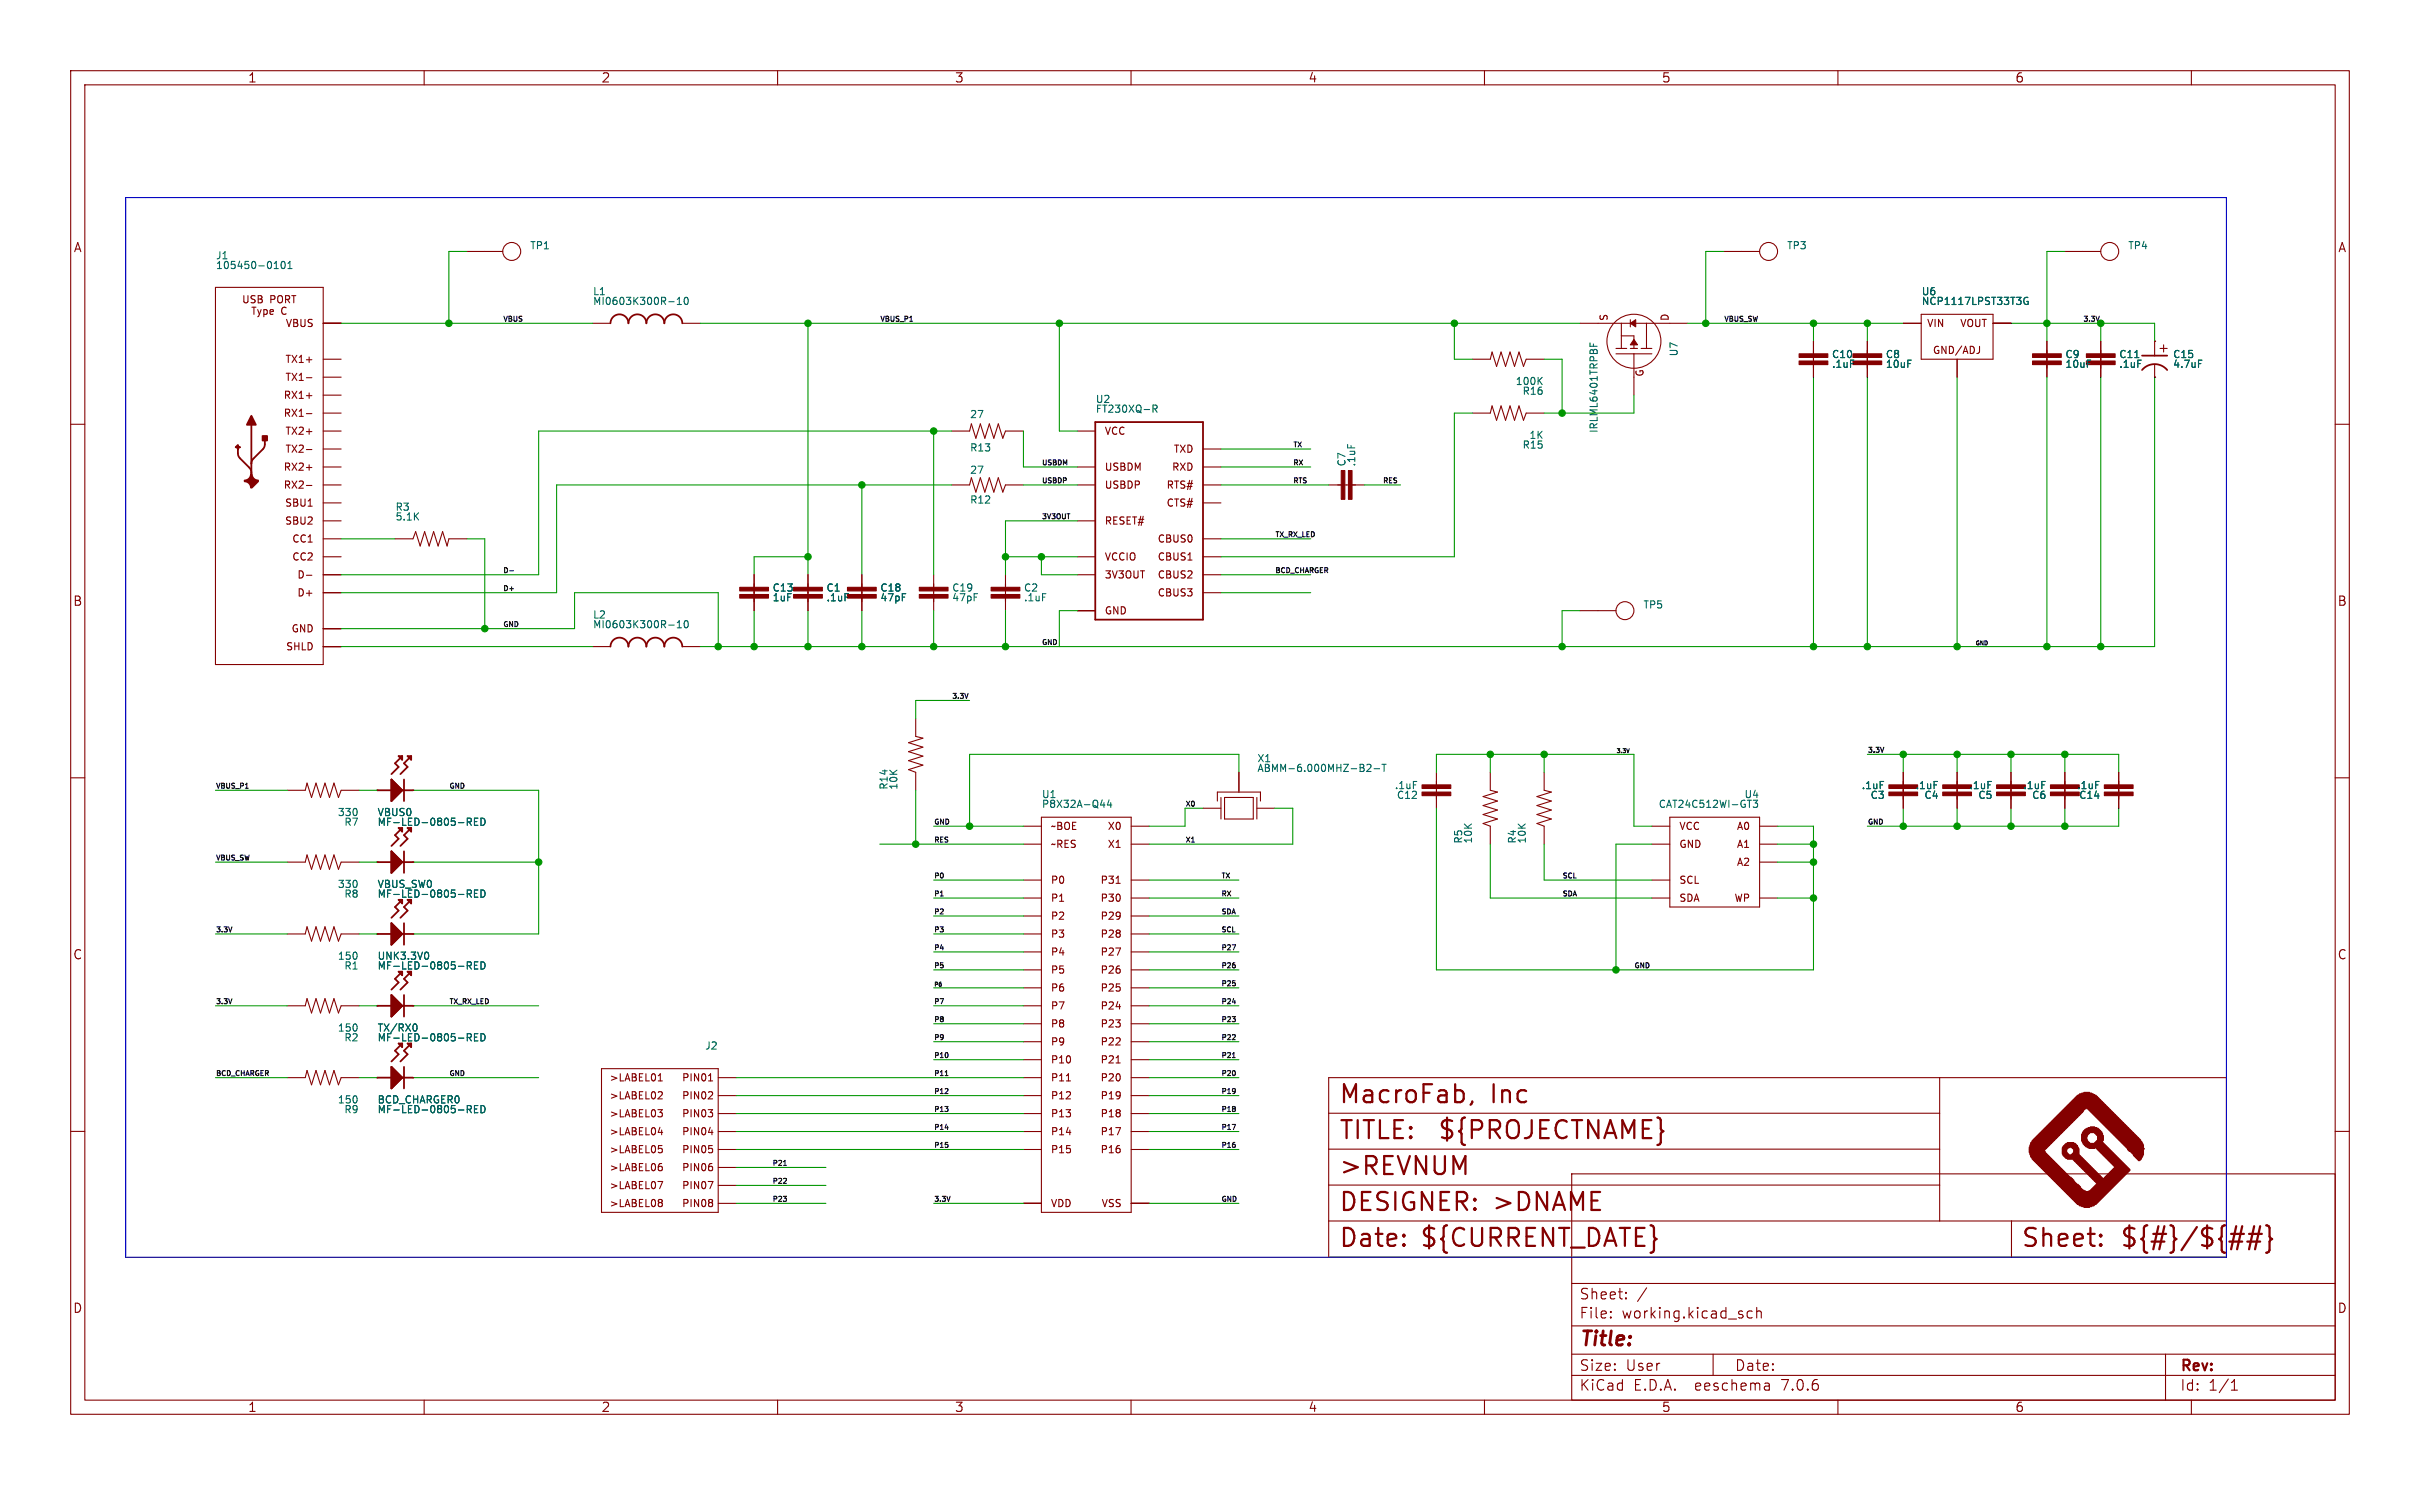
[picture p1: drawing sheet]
<svg xmlns="http://www.w3.org/2000/svg" width="342mm" height="210mm" viewBox="0 0 342 210" stroke-linecap="round" stroke-linejoin="round" font-family="sans-serif">
<defs><g id="words">
<g font-size="3.5" fill="#840000">
<text x="189.3" y="156.5">MacroFab,</text>
<text x="189.3" y="161.5">TITLE:</text>
<text x="203.3" y="161.5">${PROJECTNAME}</text>
<text x="210.9" y="156.5">Inc</text>
<text x="189.3" y="166.6">&gt;REVNUM</text>
<text x="189.3" y="171.7">DESIGNER: &gt;DNAME</text>
<text x="189.3" y="176.8">Date:</text>
<text x="200.7" y="176.8">${CURRENT_DATE}</text>
<text x="285.8" y="176.8">Sheet:</text>
<text x="299.8" y="176.8">${#}/${##}</text>
</g>
<text font-size="2.8" fill="#840000" x="223.3" y="190.9">Title:</text>
<g font-size="2.1" fill="#840000">
<text x="223.3" y="184">Sheet:</text>
<text x="223.3" y="186.7">File:</text>
<text x="229.4" y="186.7">working.kicad_sch</text>
<text x="223.3" y="196.9">KiCad</text>
<text x="223.3" y="194.1">Size:</text>
<text x="230" y="194.1">User</text>
<text x="231.1" y="196.9">E.D.A.</text>
<text x="240" y="196.9">eeschema</text>
<text x="245.3" y="194.1">Date:</text>
<text x="252.3" y="196.9">7.0.6</text>
<text x="308.3" y="194.3">Rev:</text>
<text x="308.3" y="196.9">Id:</text>
<text x="312.4" y="196.9">1/1</text>
</g>
<g font-size="1.8" fill="#840000">
<text x="35" y="11.9">1</text>
<text x="85" y="11.9">2</text>
<text x="135" y="11.9">3</text>
<text x="185" y="11.9">4</text>
<text x="235" y="11.9">5</text>
<text x="285" y="11.9">6</text>
<text x="10.3" y="35.9">A</text>
<text x="330.7" y="35.9">A</text>
<text x="10.3" y="85.9">B</text>
<text x="330.6" y="85.9">B</text>
<text x="10.3" y="135.9">C</text>
<text x="330.6" y="135.9">C</text>
<text x="10.3" y="185.9">D</text>
<text x="330.6" y="185.9">D</text>
<text x="35" y="199.9">1</text>
<text x="85" y="199.9">2</text>
<text x="135" y="199.9">3</text>
<text x="185" y="199.9">4</text>
<text x="235" y="199.9">5</text>
<text x="285" y="199.9">6</text>
</g>
<g font-size="1.4" fill="#006464">
<text x="74.9" y="35.5">TP1</text>
<text x="252.7" y="35.5">TP3</text>
<text x="301" y="35.5">TP4</text>
<text x="30.4" y="36.9">J1</text>
<text x="30.4" y="38.3">105450-0101</text>
<text x="83.8" y="42">L1</text>
<text x="271.7" y="42">U6</text>
<text x="83.8" y="43.3">MI0603K300R-10</text>
<text x="271.7" y="43.3">NCP1117LPST33T3G</text>
<text x="237.5" y="50.5" transform="rotate(-90 237.5 50.5)">U7</text>
<text x="259" y="50.8">C10</text>
<text x="259" y="52.2">.1uF</text>
<text x="266.7" y="50.8">C8</text>
<text x="266.7" y="52.2">10uF</text>
<text x="292.1" y="50.8">C9</text>
<text x="292.1" y="52.2">10uF</text>
<text x="299.7" y="50.8">C11</text>
<text x="299.7" y="52.2">.1uF</text>
<text x="307.3" y="50.8">C15</text>
<text x="307.3" y="52.2">4.7uF</text>
<text x="137.1" y="59.3">27</text>
<text x="154.9" y="57.2">U2</text>
<text x="154.9" y="58.6">FT230XQ-R</text>
<text x="214.3" y="54.7">100K</text>
<text x="215.3" y="56">R16</text>
<text x="137.1" y="64.1">R13</text>
<text x="215.3" y="63.7">R15</text>
<text x="216.2" y="62.3">1K</text>
<text x="226.2" y="61.3" transform="rotate(-90 226.2 61.3)">IRLML6401TRPBF</text>
<text x="137.1" y="71.4">R12</text>
<text x="137.1" y="67.2">27</text>
<text x="190.5" y="66.1" transform="rotate(-90 190.5 66.1)">C7</text>
<text x="191.9" y="66.1" transform="rotate(-90 191.9 66.1)">.1uF</text>
<text x="55.8" y="72.4">R3</text>
<text x="55.8" y="73.8">5.1K</text>
<text x="109.2" y="83.9">C13</text>
<text x="116.8" y="83.9">C1</text>
<text x="124.4" y="83.9">C18</text>
<text x="134.6" y="83.9">C19</text>
<text x="144.7" y="83.9">C2</text>
<text x="83.8" y="87.7">L2</text>
<text x="83.8" y="89.1">MI0603K300R-10</text>
<text x="109.2" y="85.2">1uF</text>
<text x="116.8" y="85.2">.1uF</text>
<text x="124.4" y="85.2">47pF</text>
<text x="134.6" y="85.2">47pF</text>
<text x="144.7" y="85.2">.1uF</text>
<text x="232.4" y="86.3">TP5</text>
<text x="177.8" y="108">X1</text>
<text x="125.8" y="111.8" transform="rotate(-90 125.8 111.8)">R14</text>
<text x="127.2" y="111.8" transform="rotate(-90 127.2 111.8)">10K</text>
<text x="147.3" y="113.1">U1</text>
<text x="177.8" y="109.4">ABMM-6.000MHZ-B2-T</text>
<text x="197.2" y="111.8">.1uF</text>
<text x="197.5" y="113.2">C12</text>
<text x="246.7" y="113.1">U4</text>
<text x="263.2" y="111.8">.1uF</text>
<text x="264.5" y="113.2">C3</text>
<text x="270.9" y="111.8">.1uF</text>
<text x="272.1" y="113.2">C4</text>
<text x="278.5" y="111.8">.1uF</text>
<text x="279.7" y="113.2">C5</text>
<text x="286.1" y="111.8">.1uF</text>
<text x="287.4" y="113.2">C6</text>
<text x="293.7" y="111.8">.1uF</text>
<text x="294" y="113.2">C14</text>
<text x="47.7" y="115.6">330</text>
<text x="48.6" y="117">R7</text>
<text x="53.3" y="115.6">VBUS0</text>
<text x="53.3" y="117">MF-LED-0805-RED</text>
<text x="147.3" y="114.5">P8X32A-Q44</text>
<text x="207.1" y="119.4" transform="rotate(-90 207.1 119.4)">R5</text>
<text x="208.4" y="119.4" transform="rotate(-90 208.4 119.4)">10K</text>
<text x="214.7" y="119.4" transform="rotate(-90 214.7 119.4)">R4</text>
<text x="216.1" y="119.4" transform="rotate(-90 216.1 119.4)">10K</text>
<text x="234.5" y="114.5">CAT24C512WI-GT3</text>
<text x="47.7" y="125.8">330</text>
<text x="53.3" y="125.8">VBUS_SW0</text>
<text x="48.6" y="127.2">R8</text>
<text x="53.3" y="127.2">MF-LED-0805-RED</text>
<text x="47.7" y="135.9">150</text>
<text x="48.6" y="137.3">R1</text>
<text x="53.3" y="135.9">UNK3.3V0</text>
<text x="53.3" y="137.3">MF-LED-0805-RED</text>
<text x="47.7" y="146.1">150</text>
<text x="48.6" y="147.5">R2</text>
<text x="53.3" y="146.1">TX/RX0</text>
<text x="53.3" y="147.5">MF-LED-0805-RED</text>
<text x="99.6" y="148.6">J2</text>
<text x="47.7" y="156.3">150</text>
<text x="48.6" y="157.6">R9</text>
<text x="53.3" y="156.3">BCD_CHARGER0</text>
<text x="53.3" y="157.6">MF-LED-0805-RED</text>
</g>
<g font-size="1.4" fill="#840000">
<text x="40.3" y="46.5">VBUS</text>
<text x="227.6" y="45.5" transform="rotate(-90 227.6 45.5)">S</text>
<text x="236.3" y="45.5" transform="rotate(-90 236.3 45.5)">D</text>
<text x="272.5" y="46.5">VIN</text>
<text x="277.2" y="46.5">VOUT</text>
<text x="40.3" y="51.5">TX1+</text>
<text x="232.7" y="53.4" transform="rotate(-90 232.7 53.4)">G</text>
<text x="273.3" y="50.3">GND/ADJ</text>
<text x="40" y="56.6">RX1+</text>
<text x="40" y="59.2">RX1-</text>
<text x="40.3" y="54.1">TX1-</text>
<text x="40.3" y="61.7">TX2+</text>
<text x="40.3" y="64.2">TX2-</text>
<text x="156.2" y="61.7">VCC</text>
<text x="165.9" y="64.2">TXD</text>
<text x="40" y="66.8">RX2+</text>
<text x="40" y="69.3">RX2-</text>
<text x="40.2" y="71.9">SBU1</text>
<text x="156.2" y="66.8">USBDM</text>
<text x="156.2" y="69.3">USBDP</text>
<text x="164.9" y="71.9">CTS#</text>
<text x="164.9" y="69.3">RTS#</text>
<text x="165.7" y="66.8">RXD</text>
<text x="40.2" y="74.4">SBU2</text>
<text x="41.2" y="76.9">CC1</text>
<text x="156.2" y="74.4">RESET#</text>
<text x="163.7" y="76.9">CBUS0</text>
<text x="41.2" y="79.5">CC2</text>
<text x="42" y="82">D-</text>
<text x="156.2" y="82">3V3OUT</text>
<text x="156.2" y="79.5">VCCIO</text>
<text x="163.7" y="79.5">CBUS1</text>
<text x="163.7" y="82">CBUS2</text>
<text x="41.1" y="89.6">GND</text>
<text x="42" y="84.6">D+</text>
<text x="156.2" y="87.1">GND</text>
<text x="163.7" y="84.6">CBUS3</text>
<text x="40.4" y="92.2">SHLD</text>
<text x="148.6" y="117.6">~BOE</text>
<text x="156.6" y="117.6">X0</text>
<text x="237.5" y="117.6">VCC</text>
<text x="245.6" y="117.6">A0</text>
<text x="148.6" y="125.2">P0</text>
<text x="148.6" y="120.1">~RES</text>
<text x="155.6" y="125.2">P31</text>
<text x="156.6" y="120.1">X1</text>
<text x="237.5" y="120.1">GND</text>
<text x="237.5" y="125.2">SCL</text>
<text x="245.6" y="120.1">A1</text>
<text x="245.6" y="122.7">A2</text>
<text x="148.6" y="127.7">P1</text>
<text x="148.6" y="130.3">P2</text>
<text x="155.6" y="130.3">P29</text>
<text x="155.6" y="127.7">P30</text>
<text x="237.5" y="127.7">SDA</text>
<text x="245.3" y="127.7">WP</text>
<text x="148.6" y="132.8">P3</text>
<text x="148.6" y="135.4">P4</text>
<text x="148.6" y="137.9">P5</text>
<text x="155.6" y="137.9">P26</text>
<text x="155.6" y="135.4">P27</text>
<text x="155.6" y="132.8">P28</text>
<text x="148.6" y="140.4">P6</text>
<text x="148.6" y="143">P7</text>
<text x="155.6" y="143">P24</text>
<text x="155.6" y="140.4">P25</text>
<text x="148.6" y="145.5">P8</text>
<text x="148.6" y="148.1">P9</text>
<text x="155.6" y="148.1">P22</text>
<text x="155.6" y="145.5">P23</text>
<text x="86.1" y="153.1">&gt;LABEL01</text>
<text x="86.1" y="155.7">&gt;LABEL02</text>
<text x="96.4" y="153.1">PIN01</text>
<text x="96.4" y="155.7">PIN02</text>
<text x="148.6" y="150.6">P10</text>
<text x="148.6" y="153.1">P11</text>
<text x="148.6" y="155.7">P12</text>
<text x="155.6" y="155.7">P19</text>
<text x="155.6" y="153.1">P20</text>
<text x="155.6" y="150.6">P21</text>
<text x="86.1" y="158.2">&gt;LABEL03</text>
<text x="86.1" y="160.8">&gt;LABEL04</text>
<text x="96.4" y="158.2">PIN03</text>
<text x="96.4" y="160.8">PIN04</text>
<text x="148.6" y="158.2">P13</text>
<text x="148.6" y="160.8">P14</text>
<text x="155.6" y="160.8">P17</text>
<text x="155.6" y="158.2">P18</text>
<text x="86.1" y="163.3">&gt;LABEL05</text>
<text x="86.1" y="165.8">&gt;LABEL06</text>
<text x="96.4" y="163.3">PIN05</text>
<text x="96.4" y="165.8">PIN06</text>
<text x="148.6" y="163.3">P15</text>
<text x="155.6" y="163.3">P16</text>
<text x="86.1" y="168.4">&gt;LABEL07</text>
<text x="86.1" y="170.9">&gt;LABEL08</text>
<text x="96.4" y="168.4">PIN07</text>
<text x="96.4" y="170.9">PIN08</text>
<text x="148.6" y="170.9">VDD</text>
<text x="155.7" y="170.9">VSS</text>
</g>
<g font-size="1" fill="#0f0f0f">
<text x="71.1" y="45.5">VBUS</text>
<text x="124.5" y="45.5">VBUS_P1</text>
<text x="243.8" y="45.5">VBUS_SW</text>
<text x="294.6" y="45.5">3.3V</text>
<text x="147.3" y="65.8">USBDM</text>
<text x="182.9" y="65.8">RX</text>
<text x="182.9" y="63.3">TX</text>
<text x="147.3" y="68.4">USBDP</text>
<text x="182.9" y="68.4">RTS</text>
<text x="195.6" y="68.4">RES</text>
<text x="147.3" y="73.5">3V3OUT</text>
<text x="180.3" y="76">TX_RX_LED</text>
<text x="71.1" y="81.1">D-</text>
<text x="71.1" y="83.6">D+</text>
<text x="180.3" y="81.1">BCD_CHARGER</text>
<text x="71.1" y="88.7">GND</text>
<text x="147.3" y="91.2">GND</text>
<text x="134.6" y="98.9">3.3V</text>
<text x="264.2" y="106.5">3.3V</text>
<text x="30.5" y="111.6">VBUS_P1</text>
<text x="63.5" y="111.6">GND</text>
<text x="132.1" y="119.2">RES</text>
<text x="132.1" y="116.6">GND</text>
<text x="167.6" y="119.2">X1</text>
<text x="167.6" y="114.1">X0</text>
<text x="264.2" y="116.6">GND</text>
<text x="30.5" y="121.7">VBUS_SW</text>
<text x="132.1" y="124.3">P0</text>
<text x="172.7" y="124.3">TX</text>
<text x="221" y="124.3">SCL</text>
<text x="30.5" y="131.9">3.3V</text>
<text x="132.1" y="131.9">P3</text>
<text x="132.1" y="126.8">P1</text>
<text x="132.1" y="129.3">P2</text>
<text x="172.7" y="126.8">RX</text>
<text x="172.7" y="131.9">SCL</text>
<text x="172.7" y="129.3">SDA</text>
<text x="221" y="126.8">SDA</text>
<text x="132.1" y="137">P5</text>
<text x="132.1" y="134.4">P4</text>
<text x="172.7" y="134.4">P27</text>
<text x="172.7" y="137">P26</text>
<text x="231.1" y="137">GND</text>
<text x="30.5" y="142">3.3V</text>
<text x="63.5" y="142">TX_RX_LED</text>
<text x="132.1" y="142">P7</text>
<text x="172.7" y="142">P24</text>
<text x="172.7" y="139.5">P25</text>
<text x="132.1" y="144.6">P8</text>
<text x="132.1" y="149.7">P10</text>
<text x="132.1" y="147.1">P9</text>
<text x="172.7" y="144.6">P23</text>
<text x="172.7" y="147.1">P22</text>
<text x="172.7" y="149.7">P21</text>
<text x="30.5" y="152.2">BCD_CHARGER</text>
<text x="63.5" y="152.2">GND</text>
<text x="132.1" y="152.2">P11</text>
<text x="132.1" y="154.7">P12</text>
<text x="172.7" y="154.7">P19</text>
<text x="172.7" y="152.2">P20</text>
<text x="132.1" y="159.8">P14</text>
<text x="132.1" y="157.3">P13</text>
<text x="172.7" y="159.8">P17</text>
<text x="172.7" y="157.3">P18</text>
<text x="109.2" y="164.9">P21</text>
<text x="109.2" y="167.4">P22</text>
<text x="132.1" y="162.4">P15</text>
<text x="172.7" y="162.4">P16</text>
<text x="109.2" y="170">P23</text>
<text x="132.1" y="170">3.3V</text>
<text x="172.7" y="170">GND</text>
</g>
<g font-size=".8" fill="#0f0f0f">
<text x="279.4" y="91.3">GND</text>
<text x="228.6" y="106.5">3.3V</text>
<text x="132.1" y="139.5">P6</text>
</g>
</g></defs>
<g fill="none" stroke="#840000" stroke-width=".15">
<path d="M10 10h322.3v190h-322.3zM12 12h318.3v186h-318.3zM60 10v2M110 10v2M160 10v2M210 10v2M260 10v2M310 10v2M66 35.6h5.1M243.8 35.6h5.1M292.1 35.6h5.1M10 60h2"/>
<path d="M30.5 40.6h15.2v53.4h-15.2zM34.5 41.8v.8l.2 .2h.3l.1-.2v-.8M35.6 43.4h.6M35.9 43.4v1.1M36.1 41.9l-.4-.1-.2 .2 .1 .2 .4 .2v.3l-.1 .1h-.4M36.5 43.8l.2 .7M36.5 41.8h.4l.2 .2-.2 .3 .2 .1v.2l-.2 .2h-.4zM36.5 42.3h.4M36.7 44.5l-.2 .3M36.9 43.8l-.2 .7M37.3 43.8h.3l.2 .2-.1 .4h-.4M37.3 43.8v1"/>
<path d="M38.2 44.1l.5-.1-.1-.2h-.3l-.1 .1v.5h.4M38.3 42.3h.5l.1-.2-.1-.2-.5-.1v1M39.4 41.9l.1-.1a.34 .34 0 0 1 .5 .3v.4a.34 .34 0 0 1-.4 .3 .34 .34 0 0 1-.3-.3v-.4zM40.4 42.3h.5l.1-.2-.1-.2-.5-.1v1M40.5 43.5a.48 .48 0 0 0-.7 .4 .48 .48 0 0 0 .5 .6l.2-.1M40.6 42.3l.4 .5M41.3 41.8h.5M41.6 41.8v1M43.3 56h.8M43.3 58.5h.8M43.3 53.4h.8M45.7 50.8h2.6"/>
<path d="M45.7 45.7h2.6M45.7 58.4h2.6M45.7 53.3h2.6M45.7 55.9h2.6M83.8 45.7h2.6M96.5 45.7h2.6M208.3 50.8h2.5l.3-1 .6 2 .6-2 .7 2 .6-2 .6 2 .7-2 .6 2 .4-1h2.5M208.3 58.4h2.5l.3-1 .6 2 .6-2 .7 2 .6-2 .6 2 .7-2 .6 2 .4-1h2.5M223.5 45.7h15.3M228.6 49.3h1.5M228.6 50h5.1M229.4 47.5h1.7v1.8"/>
<path d="M229.4 45.7v3.6M230.6 49.3h1M230.6 45.2v1M231.1 50v5.9M232.2 49.3h1.5M232.9 45.7v3.6M256.5 48.3v5M264.2 48.3v5M269.2 45.7h2.6M271.8 44.5h10.1v6.3h-10.1zM276.9 50.8v2.5M280 49v.7l-.1 .2"/>
<path d="M281.9 45.7h2.6M289.6 48.3v5M297.2 48.3v5M304.8 53.3h.1M304.8 48.3h.1M304.8 48.3v2M304.8 51.6v1.7M305.6 49.3h1M306.1 48.8v1M330.3 60h2M43.3 66.1h.8M43.3 68.7h.8"/>
<path d="M43.3 63.6h.8M43.6 71.6h.6M45.7 68.6h2.6M45.7 61h2.6M45.7 66h2.6M45.7 76.2h2.6M45.7 71.1h2.6M45.7 63.5h2.6M45.7 78.7h2.6M45.7 73.7h2.6M55.9 76.2h2.5l.4-1 .6 2 .7-2 .6 2 .6-2 .7 2 .6-2 .6 2 .3-1h2.5M134.6 68.6h2.6l.2-1 .6 2 .7-2 .6 2 .7-2 .6 2 .6-2 .7 2 .3-1h2.6"/>
<path d="M134.6 61h2.6l.2-1.1 .6 2.1 .7-2.1 .6 2.1 .7-2.1 .6 2.1 .6-2.1 .7 2.1 .3-1h2.6M152.4 68.6h2.5M152.4 61h2.5M152.4 66h2.5M152.4 78.7h2.5M152.4 73.7h2.5M168 79.2h.6M170.2 68.6h2.5M170.2 66h2.5M170.2 76.2h2.5M170.2 71.1h2.5M170.2 63.5h2.5"/>
<path d="M170.2 78.7h2.5M188 68.6h5M43.3 81.4h.8M45.7 91.4h2.6M45.7 88.9h2.6M45.7 83.8h2.6M45.7 81.3h2.6M83.8 91.4h2.6M96.5 91.4h2.6M106.7 81.3v5.1M114.3 81.3v5.1M121.9 81.3v5.1"/>
<path d="M132.1 81.3v5.1M142.2 81.3v5.1M152.4 86.4h2.5M152.4 81.3h2.5M170.2 83.8h2.5M170.2 81.3h2.5M223.5 86.4h5.1M10 110h2M40.6 111.8h2.6l.2-1.1 .7 2.1 .6-2.1 .6 2.1 .7-2.1 .6 2.1 .6-2.1 .7 2.1 .4-1h2.5M53.3 111.8h.1M58.4 111.8h.1M129.5 101.6v2.5l1.1 .3-2.1 .6 2.1 .7-2.1 .6 2.1 .6-2.1 .7 2.1 .6-2.1 .6 1 .4v2.6"/>
<path d="M144.8 119.4h2.5M144.8 116.8h2.5M147.3 115.6h12.7v55.9h-12.7zM160 119.4h2.6M160 116.8h2.6M170.2 114.3h2.5M172.2 113.3v-1.3h6.1v1.3M172.7 112.8v3M173.2 112.8h4.1v3h-4.1zM175.3 109.2v2.8M177.8 112.8v3M177.8 114.3h2.5"/>
<path d="M203.2 109.2v5.1M210.8 109.2v2.6l1 .2-2 .6 2 .7-2 .6 2 .7-2 .6 2 .6-2 .7 1 .3v2.6M218.4 109.2v2.6l1.1 .2-2.1 .6 2.1 .7-2.1 .6 2.1 .7-2.1 .6 2.1 .6-2.1 .7 1 .3v2.6M233.7 119.4h2.5M233.7 116.8h2.5M236.2 115.6h12.7v12.7h-12.7zM248.9 119.4h2.6M248.9 116.8h2.6M269.2 109.2v5.1M276.9 109.2v5.1M284.5 109.2v5.1M292.1 109.2v5.1"/>
<path d="M299.7 109.2v5.1M330.3 110h2M40.6 132.1h2.6l.2-1 .7 2 .6-2 .6 2 .7-2 .6 2 .6-2 .7 2 .4-1h2.5M40.6 121.9h2.6l.2-1 .7 2 .6-2 .6 2 .7-2 .6 2 .6-2 .7 2 .4-1h2.5M53.3 132.1h.1M53.3 121.9h.1M58.4 132.1h.1M58.4 121.9h.1M144.8 134.6h2.5M144.8 137.2h2.5M144.8 139.7h2.5M144.8 132.1h2.5"/>
<path d="M144.8 129.5h2.5M144.8 127h2.5M144.8 124.5h2.5M157.9 124.9h.6M160 134.6h2.6M160 137.2h2.6M160 139.7h2.6M160 132.1h2.6M160 129.5h2.6M160 127h2.6M160 124.5h2.6M233.7 127h2.5"/>
<path d="M233.7 124.5h2.5M248.9 127h2.6M248.9 121.9h2.6M10 160h2M40.6 142.2h2.6l.2-1 .7 2.1 .6-2.1 .6 2.1 .7-2.1 .6 2.1 .6-2.1 .7 2.1 .4-1.1h2.5M40.6 152.4h2.6l.2-1 .7 2 .6-2 .6 2 .7-2 .6 2 .6-2 .7 2 .4-1h2.5M53.3 152.4h.1M53.3 142.2h.1M58.4 152.4h.1M58.4 142.2h.1M85.1 151.1h16.5v20.4h-16.5zM93.1 156.9h.6l-.3 .4 .2 .1 .1 .3-.2 .2h-.3"/>
<path d="M93.1 152.9h.6M93.1 152.1l.3-.3v1.1M93.3 154.4h.3l.1 .3-.6 .7h.6M93.6 159.8v.7M100.2 156.9h.6l-.3 .4M100.2 152.9h.6M100.7 154.4l.1 .2v.2l-.6 .6h.6M100.7 157.4l.1 .1-.1 .4M101.6 152.4h2.5M101.6 154.9h2.5M101.6 157.5h2.5M144.8 142.2h2.5"/>
<path d="M144.8 152.4h2.5M144.8 154.9h2.5M144.8 157.5h2.5M144.8 147.3h2.5M144.8 149.9h2.5M144.8 144.8h2.5M150.9 152.9h.5M157.9 150.3h.6M160 142.2h2.6M160 152.4h2.6M160 154.9h2.6M160 157.5h2.6"/>
<path d="M160 147.3h2.6M160 149.9h2.6M160 144.8h2.6M188 152.4h127v25.4h-127zM188 157.4h86.4M274.4 152.4v20.3M330.3 160h2M93.1 167.1h.6l-.4 1M93.1 160.1h.6M93.2 162h.4M93.3 162.4h.2l.2 .2-.1 .3-.3 .1M93.3 164.9l.3 .1 .1 .1-.1 .4-.3 .1"/>
<path d="M93.3 169.6l.3 .1 .1 .1-.2 .3M93.3 170.1h.2M93.5 170.1l.1 .1 .1 .2-.1 .2h-.3M93.6 164.5l-.3 .1M100.2 167.1h.7l-.5 1M100.2 160.1h.7M100.3 162h.5M100.7 162.4l.1 .2-.1 .4M100.7 165l.1 .1-.1 .4M100.7 169.7l.1 .1-.1 .2M100.7 170.1l.1 .2-.1 .3M101.6 160h2.5"/>
<path d="M101.6 162.6h2.5M101.6 165.1h2.5M101.6 167.6h2.5M101.6 170.2h2.5M144.8 160h2.5M144.8 162.6h2.5M144.8 170.2h2.5M160 160h2.6M160 162.6h2.6M160 170.2h2.6M188 162.5h86.4M188 172.7h127"/>
<path d="M188 167.6h86.4M222.3 166h108v32h-108zM284.6 172.7v5.1M60 198v2M110 198v2M160 198v2M210 198v2M222.3 194.5h108M222.3 191.5h108M222.3 187.5h108M222.3 181.5h108M227.9 186.3v.1"/>
<path d="M227.9 186.3h-.1l.1 .1M227.9 185.5v.1M227.9 185.5h-.1l.1 .1M230 183.6h.1l-.1 .1M230 183.6h-.1l.1 .1M230 182.8v.1M230 183.6v.1M230 182.8h.1l-.1 .1M230 182.8h-.1l.1 .1M232.9 182.1l-1.2 2M242.3 191.5v3M247.9 185.5l-.5-.1-.2 .3v.4l.1 .2 .1 .1 .5-.1"/>
<path d="M248.5 185.5a.37 .37 0 0 1 .7 .1v.8M248.5 184.9v1.5M250.2 195.7l.1 .9M250.3 196.5l-.1 .1M250.3 196h-.1M260 198v2M306.3 191.5v6.5M310 198v2M315.7 196.6h.8M315.7 195.5l.4-.4v1.5"/>
<circle cx="72.4" cy="35.6" r="1.27"/>
<circle cx="250.2" cy="35.6" r="1.27"/>
<circle cx="298.5" cy="35.6" r="1.27"/>
<circle cx="231.1" cy="48.3" r="3.8"/>
<circle cx="229.9" cy="86.4" r="1.27"/>
</g>
<g fill="#840000" stroke="#840000" stroke-width=".15">
<path d="M297.7 111h4.1v.5h-4.1z"/>
<path d="M297.7 112h4.1v.5h-4.1z"/>
<path d="M112.3 84.1h4v.5h-4z"/>
<path d="M112.3 83.1h4v.5h-4z"/>
<path d="M119.9 84.1h4.1v.5h-4.1z"/>
<path d="M119.9 83.1h4.1v.5h-4.1z"/>
<path d="M104.6 84.1h4.1v.5h-4.1z"/>
<path d="M104.6 83.1h4.1v.5h-4.1z"/>
<path d="M130 84.1h4.1v.5h-4.1z"/>
<path d="M130 83.1h4.1v.5h-4.1z"/>
<path d="M140.2 84.1h4.1v.5h-4.1z"/>
<path d="M140.2 83.1h4.1v.5h-4.1z"/>
<path d="M295.1 51.1h4.1v.5h-4.1z"/>
<path d="M295.1 50h4.1v.5h-4.1z"/>
<path d="M201.2 111h4v.5h-4z"/>
<path d="M201.2 112h4v.5h-4z"/>
<path d="M287.5 51.1h4.1v.5h-4.1z"/>
<path d="M287.5 50h4.1v.5h-4.1z"/>
<path d="M231.1 48l.5 .8h-1z"/>
<path d="M230.6 45.7l.8-.5v1z"/>
<path d="M262.1 51.1h4.1v.5h-4.1z"/>
<path d="M262.1 50h4.1v.5h-4.1z"/>
<path d="M254.5 51.1h4.1v.5h-4.1z"/>
<path d="M254.5 50h4.1v.5h-4.1z"/>
<path d="M190.8 66.5h.5v4.1h-.5z"/>
<path d="M189.7 66.5h.5v4.1h-.5z"/>
<path d="M287.1 162.9h2.2v.1h-2.2z"/>
<path d="M287.1 162.8h2.2v.1h-2.2z"/>
<path d="M287.1 162.7h2.1v.1h-2.1z"/>
<path d="M287.1 162.6h2.1v.1h-2.1z"/>
<path d="M287.1 162.5h2.2v.1h-2.2z"/>
<path d="M287.1 162.4h2.3v.1h-2.3z"/>
<path d="M287.1 162.3h2.4v.1h-2.4z"/>
<path d="M287.1 162.2h2.5v.1h-2.5z"/>
<path d="M287.2 163.2h2.4v.1h-2.4z"/>
<path d="M287.2 163.1h2.3v.1h-2.3z"/>
<path d="M287.2 163h2.2v.1h-2.2z"/>
<path d="M287.2 162.1h2.5v.1h-2.5z"/>
<path d="M287.2 162h2.6v.1h-2.6z"/>
<path d="M287.2 161.9h2.7v.1h-2.7z"/>
<path d="M287.3 163.5h2.6v.1h-2.6z"/>
<path d="M287.3 163.4h2.5v.1h-2.5z"/>
<path d="M287.3 163.3h2.4v.1h-2.4z"/>
<path d="M287.3 161.8h2.7v.1h-2.7z"/>
<path d="M287.3 161.7h2.8v.1h-2.8z"/>
<path d="M287.3 161.6h2.9v.1h-2.9z"/>
<path d="M287.4 163.6h2.6v.1h-2.6z"/>
<path d="M287.4 161.5h2.9v.1h-2.9z"/>
<path d="M287.5 163.8h2.7v.1h-2.7z"/>
<path d="M287.5 163.7h2.6v.1h-2.6z"/>
<path d="M287.5 161.4h2.9v.1h-2.9z"/>
<path d="M287.5 161.3h3v.1h-3z"/>
<path d="M287.6 163.9h2.7v.1h-2.7z"/>
<path d="M287.6 161.2h3v.1h-3z"/>
<path d="M287.7 164h2.7v.1h-2.7z"/>
<path d="M287.7 161.1h3v.1h-3z"/>
<path d="M287.8 164.1h2.7v.1h-2.7z"/>
<path d="M287.8 161h3v.1h-3z"/>
<path d="M287.9 164.2h2.7v.1h-2.7z"/>
<path d="M287.9 160.9h3v.1h-3z"/>
<path d="M288 164.3h2.7v.1h-2.7z"/>
<path d="M288 160.8h3v.1h-3z"/>
<path d="M288.1 164.4h2.7v.1h-2.7z"/>
<path d="M288.1 160.7h3v.1h-3z"/>
<path d="M288.2 164.5h2.7v.1h-2.7z"/>
<path d="M288.2 160.6h3v.1h-3z"/>
<path d="M288.3 164.6h2.7v.1h-2.7z"/>
<path d="M288.3 160.5h3v.1h-3z"/>
<path d="M288.4 164.7h2.7v.1h-2.7z"/>
<path d="M288.4 160.4h3v.1h-3z"/>
<path d="M288.5 164.8h2.7v.1h-2.7z"/>
<path d="M288.5 160.3h3v.1h-3z"/>
<path d="M288.6 164.9h2.7v.1h-2.7z"/>
<path d="M288.6 160.2h3v.1h-3z"/>
<path d="M288.7 165h2.7v.2h-2.7z"/>
<path d="M288.7 160.1h3v.1h-3z"/>
<path d="M288.8 165.2h2.7v.1h-2.7z"/>
<path d="M288.8 160h3v.1h-3z"/>
<path d="M288.9 165.3h2.7v.1h-2.7z"/>
<path d="M288.9 159.9h3v.1h-3z"/>
<path d="M289 165.4h2.7v.1h-2.7z"/>
<path d="M289 159.8h3v.1h-3z"/>
<path d="M289.1 165.5h2.7v.1h-2.7z"/>
<path d="M289.1 159.7h3.1v.1h-3.1z"/>
<path d="M289.2 165.6h2.7v.1h-2.7z"/>
<path d="M289.2 159.6h3.1v.1h-3.1z"/>
<path d="M289.3 165.7h2.7v.1h-2.7z"/>
<path d="M289.3 159.5h3.1v.1h-3.1z"/>
<path d="M289.4 165.8h2.8v.1h-2.8z"/>
<path d="M289.4 159.4h3.1v.1h-3.1z"/>
<path d="M289.5 165.9h2.8v.1h-2.8z"/>
<path d="M289.5 159.3h3.1v.1h-3.1z"/>
<path d="M289.6 166h2.8v.1h-2.8z"/>
<path d="M289.6 159.2h3.1v.1h-3.1z"/>
<path d="M289.7 166.1h2.8v.1h-2.8z"/>
<path d="M289.7 159.1h3.1v.1h-3.1z"/>
<path d="M289.8 166.2h2.8v.1h-2.8z"/>
<path d="M289.8 159h3.1v.1h-3.1z"/>
<path d="M289.9 166.3h2.8v.1h-2.8z"/>
<path d="M289.9 158.9h3.1v.1h-3.1z"/>
<path d="M290 166.4h2.8v.1h-2.8z"/>
<path d="M290 158.8h3.1v.1h-3.1z"/>
<path d="M290.1 166.5h2.9v.1h-2.9z"/>
<path d="M290.1 158.6h3.1v.2h-3.1z"/>
<path d="M290.2 166.6h2.9v.1h-2.9z"/>
<path d="M290.2 158.5h3.1v.1h-3.1z"/>
<path d="M290.3 166.7h2.9v.1h-2.9z"/>
<path d="M290.3 158.4h3.1v.1h-3.1z"/>
<path d="M290.4 166.8h2.9v.1h-2.9z"/>
<path d="M290.4 158.3h3.1v.1h-3.1z"/>
<path d="M290.5 166.9h2.9v.1h-2.9z"/>
<path d="M290.5 158.2h3.1v.1h-3.1z"/>
<path d="M290.6 167h2.8v.1h-2.8z"/>
<path d="M290.6 158.1h3.1v.1h-3.1z"/>
<path d="M290.7 167.1h2.8v.1h-2.8z"/>
<path d="M290.7 158h3.1v.1h-3.1z"/>
<path d="M290.8 167.2h2.8v.1h-2.8z"/>
<path d="M290.8 157.9h3.1v.1h-3.1z"/>
<path d="M290.9 167.3h2.8v.1h-2.8z"/>
<path d="M290.9 157.8h3.1v.1h-3.1z"/>
<path d="M291 167.4h2.8v.1h-2.8z"/>
<path d="M291 157.7h3.1v.1h-3.1z"/>
<path d="M291.1 167.5h2.9v.1h-2.9z"/>
<path d="M291.1 157.6h3.1v.1h-3.1z"/>
<path d="M291.2 167.6h2.9v.1h-2.9z"/>
<path d="M291.2 157.5h3.1v.1h-3.1z"/>
<path d="M291.3 167.7h2.9v.1h-2.9z"/>
<path d="M291.3 157.4h3.1v.1h-3.1z"/>
<path d="M291.4 167.8h2.9v.1h-2.9z"/>
<path d="M291.4 157.3h3.1v.1h-3.1z"/>
<path d="M291.5 167.9h2.8v.1h-2.8z"/>
<path d="M291.5 157.2h3.1v.1h-3.1z"/>
<path d="M291.6 168h2.8v.1h-2.8z"/>
<path d="M291.6 157.1h3.1v.1h-3.1z"/>
<path d="M291.7 168.1h2.8v.1h-2.8z"/>
<path d="M291.7 163.1h.9v.1h-.9z"/>
<path d="M291.7 163h.8v.1h-.8z"/>
<path d="M291.7 162.9h.7v.1h-.7z"/>
<path d="M291.7 162.8h.7v.1h-.7z"/>
<path d="M291.7 162.7h.7v.1h-.7z"/>
<path d="M291.7 162.6h.7v.1h-.7z"/>
<path d="M291.7 162.5h.7v.1h-.7z"/>
<path d="M291.7 162.4h.8v.1h-.8z"/>
<path d="M291.7 162.3h.9v.1h-.9z"/>
<path d="M291.7 157h3v.1h-3z"/>
<path d="M291.8 168.2h2.8v.1h-2.8z"/>
<path d="M291.8 163.3h2.4v.1h-2.4z"/>
<path d="M291.8 163.2h.9v.1h-.9z"/>
<path d="M291.8 162.2h1v.1h-1z"/>
<path d="M291.8 162.1h2.1v.1h-2.1z"/>
<path d="M291.8 156.9h3v.1h-3z"/>
<path d="M291.9 168.3h2.9v.1h-2.9z"/>
<path d="M291.9 163.4h2.4v.1h-2.4z"/>
<path d="M291.9 162h2v.1h-2z"/>
<path d="M291.9 156.8h3v.1h-3z"/>
<path d="M292 168.4h3v.1h-3z"/>
<path d="M292 163.5h2.4v.1h-2.4z"/>
<path d="M292 161.9h1.8v.1h-1.8z"/>
<path d="M292 156.7h3.1v.1h-3.1z"/>
<path d="M292.2 168.5h6v.1h-6z"/>
<path d="M292.2 163.6h2.3v.1h-2.3z"/>
<path d="M292.2 161.8h1.5v.1h-1.5z"/>
<path d="M292.2 156.6h6v.1h-6z"/>
<path d="M292.3 168.6h5.8v.1h-5.8z"/>
<path d="M292.3 163.7h2.3v.1h-2.3z"/>
<path d="M292.3 161.7h1.3v.1h-1.3z"/>
<path d="M292.3 156.5h5.8v.1h-5.8z"/>
<path d="M292.4 168.7h5.6v.1h-5.6z"/>
<path d="M292.4 156.4h5.6v.1h-5.6z"/>
<path d="M292.5 168.8h5.4v.1h-5.4z"/>
<path d="M292.5 163.8h2.2v.1h-2.2z"/>
<path d="M292.5 161.6h.9v.1h-.9z"/>
<path d="M292.5 156.3h5.4v.1h-5.4z"/>
<path d="M292.6 168.9h5.2v.1h-5.2z"/>
<path d="M292.6 156.2h5.2v.1h-5.2z"/>
<path d="M292.7 169h5v.1h-5z"/>
<path d="M292.7 156.1h5v.1h-5z"/>
<path d="M292.8 169.1h4.8v.1h-4.8z"/>
<path d="M292.8 156h4.8v.1h-4.8z"/>
<path d="M292.9 169.2h4.6v.1h-4.6z"/>
<path d="M292.9 155.9h4.6v.1h-4.6z"/>
<path d="M293 169.3h4.4v.1h-4.4z"/>
<path d="M293 162.2h1v.1h-1z"/>
<path d="M293 155.8h4.4v.1h-4.4z"/>
<path d="M293.1 169.4h4.2v.1h-4.2z"/>
<path d="M293.1 163.2h1v.1h-1z"/>
<path d="M293.1 155.7h4.2v.1h-4.2z"/>
<path d="M293.2 169.5h4v.1h-4z"/>
<path d="M293.2 163.1h.9v.1h-.9z"/>
<path d="M293.2 162.3h.8v.1h-.8z"/>
<path d="M293.2 155.6h4v.1h-4z"/>
<path d="M293.3 169.6h3.8v.1h-3.8z"/>
<path d="M293.3 163.9h1.5v.1h-1.5z"/>
<path d="M293.3 163h.8v.1h-.8z"/>
<path d="M293.3 162.4h.8v.1h-.8z"/>
<path d="M293.3 155.5h3.8v.1h-3.8z"/>
<path d="M293.4 169.7h3.6v.1h-3.6z"/>
<path d="M293.4 164h1.5v.1h-1.5z"/>
<path d="M293.4 162.9h.7v.1h-.7z"/>
<path d="M293.4 162.8h.7v.1h-.7z"/>
<path d="M293.4 162.7h.7v.1h-.7z"/>
<path d="M293.4 162.6h.7v.1h-.7z"/>
<path d="M293.4 162.5h.7v.1h-.7z"/>
<path d="M293.4 155.4h3.6v.1h-3.6z"/>
<path d="M293.5 169.8h3.4v.1h-3.4z"/>
<path d="M293.5 164.1h1.5v.1h-1.5z"/>
<path d="M293.5 155.3h3.4v.1h-3.4z"/>
<path d="M293.6 169.9h3.2v.1h-3.2z"/>
<path d="M293.6 164.2h1.5v.1h-1.5z"/>
<path d="M293.6 155.2h3.2v.1h-3.2z"/>
<path d="M293.7 170h3v.1h-3z"/>
<path d="M293.7 164.3h1.5v.1h-1.5z"/>
<path d="M293.7 155.1h3v.1h-3z"/>
<path d="M293.8 170.1h2.8v.1h-2.8z"/>
<path d="M293.8 164.4h1.5v.1h-1.5z"/>
<path d="M293.8 155h2.8v.1h-2.8z"/>
<path d="M293.9 170.2h2.6v.1h-2.6z"/>
<path d="M293.9 164.5h1.5v.1h-1.5z"/>
<path d="M293.9 154.9h2.6v.1h-2.6z"/>
<path d="M294 164.6h1.5v.1h-1.5z"/>
<path d="M294.1 170.3h2.2v.1h-2.2z"/>
<path d="M294.1 164.7h1.5v.1h-1.5z"/>
<path d="M294.1 154.8h2.2v.1h-2.2z"/>
<path d="M294.2 170.4h2v.1h-2z"/>
<path d="M294.2 164.8h1.5v.1h-1.5z"/>
<path d="M294.2 154.7h1.9v.1h-1.9z"/>
<path d="M294.3 164.9h1.5v.1h-1.5z"/>
<path d="M294.4 165h1.5v.2h-1.5z"/>
<path d="M294.5 170.5h1.4v.1h-1.4z"/>
<path d="M294.5 165.2h1.5v.1h-1.5z"/>
<path d="M294.5 161.3h.8v.1h-.8z"/>
<path d="M294.5 161.2h.8v.1h-.8z"/>
<path d="M294.5 161.1h.7v.1h-.7z"/>
<path d="M294.5 161h.7v.1h-.7z"/>
<path d="M294.5 160.9h.7v.1h-.7z"/>
<path d="M294.5 160.8h.7v.1h-.7z"/>
<path d="M294.5 160.7h.7v.1h-.7z"/>
<path d="M294.5 160.6h.8v.1h-.8z"/>
<path d="M294.5 160.5h.8v.1h-.8z"/>
<path d="M294.5 160.4h.9v.1h-.9z"/>
<path d="M294.5 154.6h1.4v.1h-1.4z"/>
<path d="M294.6 165.3h1.5v.1h-1.5z"/>
<path d="M294.6 161.5h.9v.1h-.9z"/>
<path d="M294.6 161.4h.8v.1h-.8z"/>
<path d="M294.6 160.3h.9v.1h-.9z"/>
<path d="M294.6 160.2h1v.1h-1z"/>
<path d="M294.7 165.4h1.5v.1h-1.5z"/>
<path d="M294.7 161.7h2.9v.1h-2.9z"/>
<path d="M294.7 161.6h.9v.1h-.9z"/>
<path d="M294.7 160.1h2.6v.1h-2.6z"/>
<path d="M294.7 160h2.5v.1h-2.5z"/>
<path d="M294.8 170.6h.8v.1h-.8z"/>
<path d="M294.8 165.5h1.5v.1h-1.5z"/>
<path d="M294.8 161.8h2.9v.1h-2.9z"/>
<path d="M294.8 159.9h2.3v.1h-2.3z"/>
<path d="M294.8 154.5h.8v.1h-.8z"/>
<path d="M294.9 165.6h1.5v.1h-1.5z"/>
<path d="M294.9 161.9h2.9v.1h-2.9z"/>
<path d="M294.9 159.8h2.1v.1h-2.1z"/>
<path d="M295 165.7h1.5v.1h-1.5z"/>
<path d="M295 162h2.9v.1h-2.9z"/>
<path d="M295 159.7h1.9v.1h-1.9z"/>
<path d="M295.1 165.8h1.5v.1h-1.5z"/>
<path d="M295.1 162.1h2.9v.1h-2.9z"/>
<path d="M295.2 165.9h1.5v.1h-1.5z"/>
<path d="M295.2 159.6h1.6v.1h-1.6z"/>
<path d="M295.3 166h1.5v.1h-1.5z"/>
<path d="M295.3 162.2h2.8v.1h-2.8z"/>
<path d="M295.3 156.7h3v.1h-3z"/>
<path d="M295.4 166.1h1.5v.1h-1.5z"/>
<path d="M295.4 159.5h1.2v.1h-1.2z"/>
<path d="M295.4 156.8h3v.1h-3z"/>
<path d="M295.5 168.4h2.8v.1h-2.8z"/>
<path d="M295.5 166.2h1.5v.1h-1.5z"/>
<path d="M295.5 162.3h.8v.1h-.8z"/>
<path d="M295.5 156.9h3.1v.1h-3.1z"/>
<path d="M295.6 166.3h1.5v.1h-1.5z"/>
<path d="M295.6 157h3.1v.1h-3.1z"/>
<path d="M295.7 168.3h2.7v.1h-2.7z"/>
<path d="M295.7 166.4h1.5v.1h-1.5z"/>
<path d="M295.7 159.4h.6v.1h-.6z"/>
<path d="M295.7 157.1h3.1v.1h-3.1z"/>
<path d="M295.8 168.2h2.8v.1h-2.8z"/>
<path d="M295.8 166.5h1.5v.1h-1.5z"/>
<path d="M295.8 157.2h3.1v.1h-3.1z"/>
<path d="M295.9 168.1h2.8v.1h-2.8z"/>
<path d="M295.9 166.6h1.5v.1h-1.5z"/>
<path d="M295.9 157.3h3.1v.1h-3.1z"/>
<path d="M296 168h2.8v.1h-2.8z"/>
<path d="M296 166.7h4.1v.1h-4.1z"/>
<path d="M296 157.4h3.1v.1h-3.1z"/>
<path d="M296.1 167.9h2.8v.1h-2.8z"/>
<path d="M296.1 166.8h3.9v.1h-3.9z"/>
<path d="M296.1 157.5h3.1v.1h-3.1z"/>
<path d="M296.2 167.8h2.8v.1h-2.8z"/>
<path d="M296.2 166.9h3.7v.1h-3.7z"/>
<path d="M296.2 157.6h3.1v.1h-3.1z"/>
<path d="M296.3 167.7h2.8v.1h-2.8z"/>
<path d="M296.3 167h3.5v.1h-3.5z"/>
<path d="M296.3 161.6h1.2v.1h-1.2z"/>
<path d="M296.3 160.2h1v.1h-1z"/>
<path d="M296.3 157.7h3.1v.1h-3.1z"/>
<path d="M296.4 167.6h2.8v.1h-2.8z"/>
<path d="M296.4 167.1h3.3v.1h-3.3z"/>
<path d="M296.4 161.5h1v.1h-1z"/>
<path d="M296.4 160.3h1v.1h-1z"/>
<path d="M296.4 157.8h3.1v.1h-3.1z"/>
<path d="M296.5 167.5h2.8v.1h-2.8z"/>
<path d="M296.5 167.2h3.1v.1h-3.1z"/>
<path d="M296.5 162.3h1.7v.1h-1.7z"/>
<path d="M296.5 161.4h.9v.1h-.9z"/>
<path d="M296.5 160.4h.9v.1h-.9z"/>
<path d="M296.5 157.9h3.1v.1h-3.1z"/>
<path d="M296.6 167.4h2.8v.1h-2.8z"/>
<path d="M296.6 167.3h2.9v.1h-2.9z"/>
<path d="M296.6 162.4h1.7v.1h-1.7z"/>
<path d="M296.6 161.3h.8v.1h-.8z"/>
<path d="M296.6 160.5h.8v.1h-.8z"/>
<path d="M296.6 158h3.1v.1h-3.1z"/>
<path d="M296.7 162.5h1.7v.1h-1.7z"/>
<path d="M296.7 161.2h.8v.1h-.8z"/>
<path d="M296.7 161.1h.8v.1h-.8z"/>
<path d="M296.7 161h.8v.1h-.8z"/>
<path d="M296.7 160.9h.8v.1h-.8z"/>
<path d="M296.7 160.8h.8v.1h-.8z"/>
<path d="M296.7 160.7h.8v.1h-.8z"/>
<path d="M296.7 160.6h.8v.1h-.8z"/>
<path d="M296.7 158.1h3.1v.1h-3.1z"/>
<path d="M296.8 162.6h1.8v.1h-1.8z"/>
<path d="M296.8 158.2h3.1v.1h-3.1z"/>
<path d="M296.9 162.7h1.8v.1h-1.8z"/>
<path d="M296.9 158.3h3.1v.1h-3.1z"/>
<path d="M297 162.8h1.8v.1h-1.8z"/>
<path d="M297 158.4h3.1v.1h-3.1z"/>
<path d="M297.1 162.9h1.8v.1h-1.8z"/>
<path d="M297.1 158.5h3.1v.1h-3.1z"/>
<path d="M297.2 163h1.8v.1h-1.8z"/>
<path d="M297.2 158.6h3.1v.2h-3.1z"/>
<path d="M297.3 163.1h1.8v.1h-1.8z"/>
<path d="M297.3 158.8h3.1v.1h-3.1z"/>
<path d="M297.4 163.2h1.8v.1h-1.8z"/>
<path d="M297.4 158.9h3.1v.1h-3.1z"/>
<path d="M297.5 163.3h1.8v.1h-1.8z"/>
<path d="M297.5 159h3.1v.1h-3.1z"/>
<path d="M297.6 166.6h2.6v.1h-2.6z"/>
<path d="M297.6 163.4h1.8v.1h-1.8z"/>
<path d="M297.6 159.1h3.1v.1h-3.1z"/>
<path d="M297.7 166.5h2.6v.1h-2.6z"/>
<path d="M297.7 163.5h1.8v.1h-1.8z"/>
<path d="M297.7 159.2h3.1v.1h-3.1z"/>
<path d="M297.8 166.4h2.6v.1h-2.6z"/>
<path d="M297.8 163.6h1.8v.1h-1.8z"/>
<path d="M297.8 159.3h3.1v.1h-3.1z"/>
<path d="M297.9 166.3h2.6v.1h-2.6z"/>
<path d="M297.9 163.7h1.8v.1h-1.8z"/>
<path d="M297.9 159.4h3.1v.1h-3.1z"/>
<path d="M298 166.2h2.6v.1h-2.6z"/>
<path d="M298 163.8h1.8v.1h-1.8z"/>
<path d="M298 159.5h3.1v.1h-3.1z"/>
<path d="M298.1 166.1h2.6v.1h-2.6z"/>
<path d="M298.1 163.9h1.8v.1h-1.8z"/>
<path d="M298.1 159.6h3.1v.1h-3.1z"/>
<path d="M298.2 166h2.6v.1h-2.6z"/>
<path d="M298.2 164h1.8v.1h-1.8z"/>
<path d="M298.2 159.7h3.1v.1h-3.1z"/>
<path d="M298.3 165.9h2.6v.1h-2.6z"/>
<path d="M298.3 164.1h1.8v.1h-1.8z"/>
<path d="M298.3 159.8h3.1v.1h-3.1z"/>
<path d="M298.4 165.8h2.6v.1h-2.6z"/>
<path d="M298.4 164.2h1.8v.1h-1.8z"/>
<path d="M298.4 159.9h3.1v.1h-3.1z"/>
<path d="M298.6 165.7h2.5v.1h-2.5z"/>
<path d="M298.6 164.3h1.7v.1h-1.7z"/>
<path d="M298.6 160h3v.1h-3z"/>
<path d="M298.7 165.6h2.5v.1h-2.5z"/>
<path d="M298.7 164.4h1.7v.1h-1.7z"/>
<path d="M298.7 160.1h3v.1h-3z"/>
<path d="M298.8 165.5h2.5v.1h-2.5z"/>
<path d="M298.8 164.5h1.7v.1h-1.7z"/>
<path d="M298.8 160.2h3v.1h-3z"/>
<path d="M298.9 165.4h2.4v.1h-2.4z"/>
<path d="M298.9 164.6h1.7v.1h-1.7z"/>
<path d="M298.9 160.3h3v.1h-3z"/>
<path d="M299 165.3h2.2v.1h-2.2z"/>
<path d="M299 164.7h1.7v.1h-1.7z"/>
<path d="M299 160.4h3v.1h-3z"/>
<path d="M299.1 165.2h2v.1h-2z"/>
<path d="M299.1 164.8h1.7v.1h-1.7z"/>
<path d="M299.1 160.5h3v.1h-3z"/>
<path d="M299.2 165h1.8v.2h-1.8z"/>
<path d="M299.2 164.9h1.7v.1h-1.7z"/>
<path d="M299.2 160.6h3v.1h-3z"/>
<path d="M299.3 160.7h3v.1h-3z"/>
<path d="M299.4 160.8h3v.1h-3z"/>
<path d="M299.5 160.9h3v.1h-3z"/>
<path d="M299.6 161h3v.1h-3z"/>
<path d="M299.7 161.1h3v.1h-3z"/>
<path d="M299.8 161.2h3v.1h-3z"/>
<path d="M299.9 161.3h2.9v.1h-2.9z"/>
<path d="M300 161.4h2.9v.1h-2.9z"/>
<path d="M300.1 161.5h2.9v.1h-2.9z"/>
<path d="M300.2 161.6h2.8v.1h-2.8z"/>
<path d="M300.3 161.7h2.8v.1h-2.8z"/>
<path d="M300.4 161.8h2.7v.1h-2.7z"/>
<path d="M300.5 161.9h2.7v.1h-2.7z"/>
<path d="M300.6 162h2.6v.1h-2.6z"/>
<path d="M300.7 162.1h2.5v.1h-2.5z"/>
<path d="M300.8 162.2h2.4v.1h-2.4z"/>
<path d="M300.9 162.3h2.3v.1h-2.3z"/>
<path d="M301 162.5h2.2v.1h-2.2z"/>
<path d="M301 162.4h2.3v.1h-2.3z"/>
<path d="M301.1 162.6h2.1v.1h-2.1z"/>
<path d="M301.2 162.7h2v.1h-2z"/>
<path d="M301.4 162.8h1.8v.1h-1.8z"/>
<path d="M301.5 162.9h1.7v.1h-1.7z"/>
<path d="M301.6 163h1.6v.1h-1.6z"/>
<path d="M301.7 163.1h1.5v.1h-1.5z"/>
<path d="M301.8 163.3h1.3v.1h-1.3z"/>
<path d="M301.8 163.2h1.4v.1h-1.4z"/>
<path d="M301.9 163.4h1.2v.1h-1.2z"/>
<path d="M302 163.5h1v.1h-1z"/>
<path d="M302.1 163.6h.9v.1h-.9z"/>
<path d="M302.2 163.7h.7v.1h-.7z"/>
<path d="M302.3 163.8h.6v.1h-.6z"/>
<path d="M302.4 163.9h.4v.1h-.4z"/>
<path d="M302.5 164h.2v.1h-.2z"/>
<path d="M282.4 111h4.1v.5h-4.1z"/>
<path d="M282.4 112h4.1v.5h-4.1z"/>
<path d="M274.8 111h4.1v.5h-4.1z"/>
<path d="M274.8 112h4.1v.5h-4.1z"/>
<path d="M267.2 111h4.1v.5h-4.1z"/>
<path d="M267.2 112h4.1v.5h-4.1z"/>
<path d="M290.1 111h4v.5h-4z"/>
<path d="M290.1 112h4v.5h-4z"/>
</g>
<g fill="none" stroke="#006464" stroke-width=".15">
<path d="M38.8 38h.6M39 37.1l.1-.1v1M39.9 37.1l.1-.1a.54 .54 0 0 1 .4 .5 .54 .54 0 0 1-.4 .5l-.1-.1-.1-.3zM40.7 38h.6M40.7 37.3l.3-.3v1M94.6 42.7h.8M95.8 43.1h.6M95.8 42.3l.3-.3v1.1M96.9 42.1l.1-.1a.54 .54 0 0 1 .4 .6 .54 .54 0 0 1-.4 .5l-.1-.1-.1-.3zM163.1 57.8h.5l.1-.2-.1-.2-.5-.1v1M163.4 57.8l.3 .5M217.7 53.8l.5 .6"/>
<path d="M218.2 53.4l-.6 .5M224.9 48.5v.5M225.4 48.6v.4M269.9 50.9h.5M286.9 42.1a.47 .47 0 0 0-.6 .5 .47 .47 0 0 0 .6 .4v-.4h-.2M295.3 50.9h.5M302 50.6h.6M311 50.9h.5M94.6 88.4h.8M95.8 88.8h.6M95.8 88.1l.3-.3v1M96.9 87.9l.1-.1a.54 .54 0 0 1 .4 .5 .54 .54 0 0 1-.4 .5l-.1-.1-.1-.3z"/>
<path d="M127.6 84h.5M137.8 84h.5M50.5 114.5v.6M66.1 116.2h.5l.1-.2-.1-.2-.5-.1v1M66.3 116.2l.4 .5M67.1 116.2h.4M67.6 115.7h-.5v1h.5M68 115.7a.51 .51 0 0 1 .6 .5 .51 .51 0 0 1-.6 .5zM155.7 113.8h.6M156.2 113.5v.7M156.9 113.1l-.3 .7h.7M157.1 113.5v.7"/>
<path d="M193.4 108.2l.4-.1 .2 .3-.7 .7h.7M194.4 108.7h.8M195.5 108.1h.6M195.8 108.1v1M248.4 113.6l.2 .1v.4l-.2 .1-.4-.1M50.5 124.7v.6M50.5 134.8v.7M60.4 134.6a.64 .64 0 0 1 0 1.1M66.1 126.4h.5l.1-.2-.1-.2-.5-.1v1M66.1 136.6l.5-.1 .1-.1-.1-.3-.5-.1v1M66.3 136.6l.4 .4M66.3 126.4l.4 .5"/>
<path d="M67.1 136.5h.4M67.1 126.4h.4M67.6 136h-.5v1h.5M67.6 125.9h-.5v1h.5M68 136a.51 .51 0 0 1 .6 .5 .51 .51 0 0 1-.6 .5zM68 125.9a.51 .51 0 0 1 .6 .5 .51 .51 0 0 1-.6 .5zM50.5 145v.6M50.5 155.2v.6M58.7 144.8a.54 .54 0 0 1 .3 .5 .54 .54 0 0 1-.3 .5M66.1 146.7h.5l.1-.2-.1-.2-.5-.1v1M66.1 156.9l.5-.1 .1-.1-.1-.3-.5-.1v1.1M66.3 156.9l.4 .5"/>
<path d="M66.3 146.7l.4 .5M67.1 156.8h.4M67.1 146.7h.4M67.6 146.2h-.5v1h.5M67.6 156.3h-.5v1.1h.5M68 146.2a.51 .51 0 0 1 .6 .5 .51 .51 0 0 1-.6 .5zM68 156.3a.51 .51 0 0 1 .6 .6 .51 .51 0 0 1-.6 .5z"/>
</g>
<g fill="none" stroke="#840000" stroke-width=".25">
<path d="M86.4 45.7a1.27 1.27 0 0 1 1.2-1.2 1.27 1.27 0 0 1 1.3 1.2 1.27 1.27 0 0 1 1.3-1.2 1.27 1.27 0 0 1 1.2 1.2 1.27 1.27 0 0 1 1.3-1.2 1.27 1.27 0 0 1 1.3 1.2 1.27 1.27 0 0 1 1.2-1.2 1.27 1.27 0 0 1 1.3 1.2M154.9 59.7h15.3v27.9h-15.3zM303 52.3a2.32 2.32 0 0 1 3.6 0M303 50.3h3.6M33.7 63.2v1l.1 .4 1.5 1.6 .3 .6M35.6 60.1v7M37.5 62v.9l-.2 .4-1.5 1.6-.2 .7M86.4 91.4a1.27 1.27 0 0 1 1.2-1.2 1.27 1.27 0 0 1 1.3 1.2 1.27 1.27 0 0 1 1.3-1.2 1.27 1.27 0 0 1 1.2 1.2 1.27 1.27 0 0 1 1.3-1.2 1.27 1.27 0 0 1 1.3 1.2 1.27 1.27 0 0 1 1.2-1.2 1.27 1.27 0 0 1 1.3 1.2M53.3 111.8h5.1M55.4 110.2l1.5 1.6-1.5 1.5zM56.4 106.9h.5v.5zM56.4 117.1l.5 .5v-.5l-1 1 .5 .5-1 1"/>
<path d="M56.9 106.9l-1 1.1 .5 .5-1 1M57.1 110.2v3.1M57.7 106.9h.5v.5zM57.7 117.1l.5 .5v-.5l-1.1 1 .6 .5-1.1 1M58.2 106.9l-1.1 1.1 .6 .5-1.1 1M53.3 132.1h5.1M53.3 121.9h5.1M55.4 120.4l1.5 1.5-1.5 1.5zM55.4 130.6l1.5 1.5-1.5 1.5zM56.4 127.3l.5 .5v-.5l-1 1 .5 .5-1 1M56.4 137.4l.5 .5v-.5l-1 1 .5 .5-1 1.1M57.1 120.4v3"/>
<path d="M57.1 130.6v3M57.7 127.3l.5 .5v-.5l-1.1 1 .6 .5-1.1 1M57.7 137.4l.5 .5v-.5l-1.1 1 .6 .5-1.1 1.1M53.3 152.4h5.1M53.3 142.2h5.1M55.4 140.7l1.5 1.5-1.5 1.6zM55.4 150.9l1.5 1.5-1.5 1.5zM56.4 147.6l.5 .5v-.5l-1 1 .5 .5-1 1M57.1 140.7v3.1M57.1 150.9v3M57.7 147.6l.5 .5v-.5l-1.1 1 .6 .5-1.1 1"/>
</g>
<g fill="#840000" stroke="#840000" stroke-width=".25">
<path d="M55.4 130.6l1.5 1.5-1.5 1.5z"/>
<path d="M55.4 110.2l1.5 1.6-1.5 1.5z"/>
<path d="M55.4 120.4l1.5 1.5-1.5 1.5z"/>
<path d="M55.4 150.9l1.5 1.5-1.5 1.5z"/>
<path d="M55.4 140.7l1.5 1.5-1.5 1.6z"/>
<path d="M35.6 58.8l.6 1.3h-1.3z"/>
<path d="M37.1 61.7h.7v.6h-.7z"/>
<path d="M33.7 62.9v.3h.3l-.3 .1v.3l-.1-.3-.3-.1z"/>
<path d="M34.6 67.9a.87 .87 0 0 0 .9-.8h.1a.87 .87 0 0 0 .9 .8v.2l-.9 .9h-.1a.87 .87 0 0 0-.9-.9z"/>
</g>
<g fill="none" stroke="#840000" stroke-width=".32">
<path d="M208.3 155.8l-.3 .4M198.6 175.9l.1 .2-.1 .1M198.6 174.6l.1 .1-.1 .2M297.2 175.9l.1 .2-.1 .1M297.2 175.9l-.1 .2 .1 .1M297.2 174.6v.3M297.2 175.9v.3M297.2 174.6l.1 .1-.1 .2M297.2 174.6l-.1 .1 .1 .2M315.4 175.6h1.8M315.6 174.5h1.8M317.2 173.4l-.7 3.3"/>
<path d="M317.9 175.6h1.8M318.2 174.5h1.8M318.9 173.4l-.7 3.3M319.7 173.4l-.7 3.3M320.6 173.3l.3 .1 .2 .3v1.2l.1 .2 .2 .1-.2 .1-.1 .3v1.2l-.2 .2-.3 .2"/>
</g>
<path d="M128.7 45.4h.4M72.1 80.7h.5M34.7 111.5h.4M133.7 152.1h.4M174.3 149.6h.5M110.8 164.8h.5" fill="none" stroke="#0f0f0f" stroke-width=".15"/>
<path d="M17.8 27.9h297.2v149.9h-297.2z" fill="none" stroke="#0000c2" stroke-width=".15"/>
<g fill="none" stroke="#009600" stroke-width=".15">
<path d="M66 35.6h-2.5v10.1M243.8 35.6h-2.5v10.1M292.1 35.6h-2.5v12.7M48.3 45.7h35.5M99.1 45.7h124.4M114.3 45.7v35.6M149.9 45.7v15.3h2.5M205.7 45.7v5.1h2.6M208.3 58.4h-2.6v20.3h-33M218.4 50.8h2.6v7.6M231.1 55.9v2.5h-12.7M238.8 45.7h30.4"/>
<path d="M256.5 45.7v2.6M256.5 53.3v38.1M264.2 45.7v2.6M264.2 53.3v38.1M276.9 53.3v38.1M284.5 45.7h20.3v2.6M289.6 53.3v38.1M297.2 45.7v2.6M297.2 53.3v38.1M304.8 53.3v38.1h-205.7M48.3 76.2h7.6M66 76.2h2.6v12.7"/>
<path d="M114.3 78.7h-7.6v2.6M121.9 68.6v12.7M132.1 61v20.3M134.6 68.6h-55.9v15.2h-30.4M134.6 61h-58.4v20.3h-27.9M142.2 78.7h10.2M144.8 68.6h7.6M144.8 61v5h7.6M147.3 78.7v2.6h5.1M152.4 73.7h-10.2v7.6M172.7 68.6h15.3M172.7 63.5h12.7"/>
<path d="M172.7 66h12.7M172.7 76.2h12.7M193 68.6h5.1M48.3 91.4h35.5M48.3 88.9h33v-5.1h20.3v7.6M106.7 86.4v5M114.3 86.4v5M121.9 86.4v5M132.1 86.4v5M137.2 99.1h-7.7v2.5M142.2 86.4v5M152.4 86.4h-2.5v5"/>
<path d="M172.7 83.8h12.7M172.7 81.3h12.7M223.5 86.4h-2.5v5M30.5 111.8h10.1M50.8 111.8h2.5M58.4 111.8h17.8v20.3h-17.8M124.5 119.4h20.3M129.5 111.8v7.6M132.1 116.8h12.7M170.2 114.3h-2.6v2.5h-5M175.3 109.2v-2.5h-38.1v10.1M180.3 114.3h2.6v5.1h-20.3"/>
<path d="M203.2 114.3v22.9h53.3v-20.4h-5M203.2 109.2v-2.5h27.9v10.1h2.6M210.8 119.4v7.6h22.9M210.8 106.7v2.5M218.4 119.4v5.1h15.3M218.4 106.7v2.5M233.7 119.4h-5.1v17.8M251.5 119.4h5M264.2 106.7h35.5v2.5M269.2 106.7v2.5M269.2 114.3v2.5M276.9 106.7v2.5"/>
<path d="M276.9 114.3v2.5M284.5 106.7v2.5M284.5 114.3v2.5M292.1 106.7v2.5M292.1 114.3v2.5M299.7 114.3v2.5h-35.5M30.5 121.9h10.1M30.5 132.1h10.1M50.8 121.9h2.5M50.8 132.1h2.5M58.4 121.9h17.8M132.1 127h12.7"/>
<path d="M132.1 124.5h12.7M132.1 129.5h12.7M132.1 132.1h12.7M132.1 139.7h12.7M132.1 134.6h12.7M132.1 137.2h12.7M162.6 127h12.7M162.6 124.5h12.7M162.6 129.5h12.7M162.6 132.1h12.7M162.6 139.7h12.7M162.6 134.6h12.7"/>
<path d="M162.6 137.2h12.7M251.5 127h5M251.5 121.9h5M30.5 152.4h10.1M30.5 142.2h10.1M50.8 152.4h2.5M50.8 142.2h2.5M58.4 152.4h17.8M58.4 142.2h17.8M104.1 154.9h40.7M104.1 152.4h40.7M104.1 157.5h40.7"/>
<path d="M132.1 147.3h12.7M132.1 144.8h12.7M132.1 149.9h12.7M132.1 142.2h12.7M162.6 154.9h12.7M162.6 147.3h12.7M162.6 152.4h12.7M162.6 144.8h12.7M162.6 149.9h12.7M162.6 142.2h12.7M162.6 157.5h12.7M104.1 160h40.7"/>
<path d="M104.1 162.6h40.7M104.1 170.2h12.7M104.1 165.1h12.7M104.1 167.6h12.7M132.1 170.2h12.7M162.6 160h12.7M162.6 162.6h12.7M162.6 170.2h12.7"/>
</g>
<g fill="#009600" stroke="#009600" stroke-width=".15">
<circle cx="297.2" cy="91.4" r=".46"/>
<circle cx="289.6" cy="91.4" r=".46"/>
<circle cx="256.5" cy="45.7" r=".46"/>
<circle cx="241.3" cy="45.7" r=".46"/>
<circle cx="297.2" cy="45.7" r=".46"/>
<circle cx="289.6" cy="45.7" r=".46"/>
<circle cx="264.2" cy="45.7" r=".46"/>
<circle cx="256.5" cy="91.4" r=".46"/>
<circle cx="221" cy="91.4" r=".46"/>
<circle cx="264.2" cy="91.4" r=".46"/>
<circle cx="276.9" cy="91.4" r=".46"/>
<circle cx="228.6" cy="137.2" r=".46"/>
<circle cx="256.5" cy="121.9" r=".46"/>
<circle cx="218.4" cy="106.7" r=".46"/>
<circle cx="256.5" cy="127" r=".46"/>
<circle cx="210.8" cy="106.7" r=".46"/>
<circle cx="205.7" cy="45.7" r=".46"/>
<circle cx="221" cy="58.4" r=".46"/>
<circle cx="284.5" cy="106.7" r=".46"/>
<circle cx="276.9" cy="106.7" r=".46"/>
<circle cx="269.2" cy="116.8" r=".46"/>
<circle cx="256.5" cy="119.4" r=".46"/>
<circle cx="284.5" cy="116.8" r=".46"/>
<circle cx="292.1" cy="116.8" r=".46"/>
<circle cx="292.1" cy="106.7" r=".46"/>
<circle cx="269.2" cy="106.7" r=".46"/>
<circle cx="276.9" cy="116.8" r=".46"/>
<circle cx="63.5" cy="45.7" r=".46"/>
<circle cx="114.3" cy="45.7" r=".46"/>
<circle cx="114.3" cy="78.7" r=".46"/>
<circle cx="121.9" cy="68.6" r=".46"/>
<circle cx="114.3" cy="91.4" r=".46"/>
<circle cx="129.5" cy="119.4" r=".46"/>
<circle cx="121.9" cy="91.4" r=".46"/>
<circle cx="106.7" cy="91.4" r=".46"/>
<circle cx="101.6" cy="91.4" r=".46"/>
<circle cx="68.6" cy="88.9" r=".46"/>
<circle cx="76.2" cy="121.9" r=".46"/>
<circle cx="137.2" cy="116.8" r=".46"/>
<circle cx="142.2" cy="91.4" r=".46"/>
<circle cx="132.1" cy="91.4" r=".46"/>
<circle cx="132.1" cy="61" r=".46"/>
<circle cx="149.9" cy="45.7" r=".46"/>
<circle cx="147.3" cy="78.7" r=".46"/>
<circle cx="142.2" cy="78.7" r=".46"/>
</g>
<use href="#words"/>
</svg>
